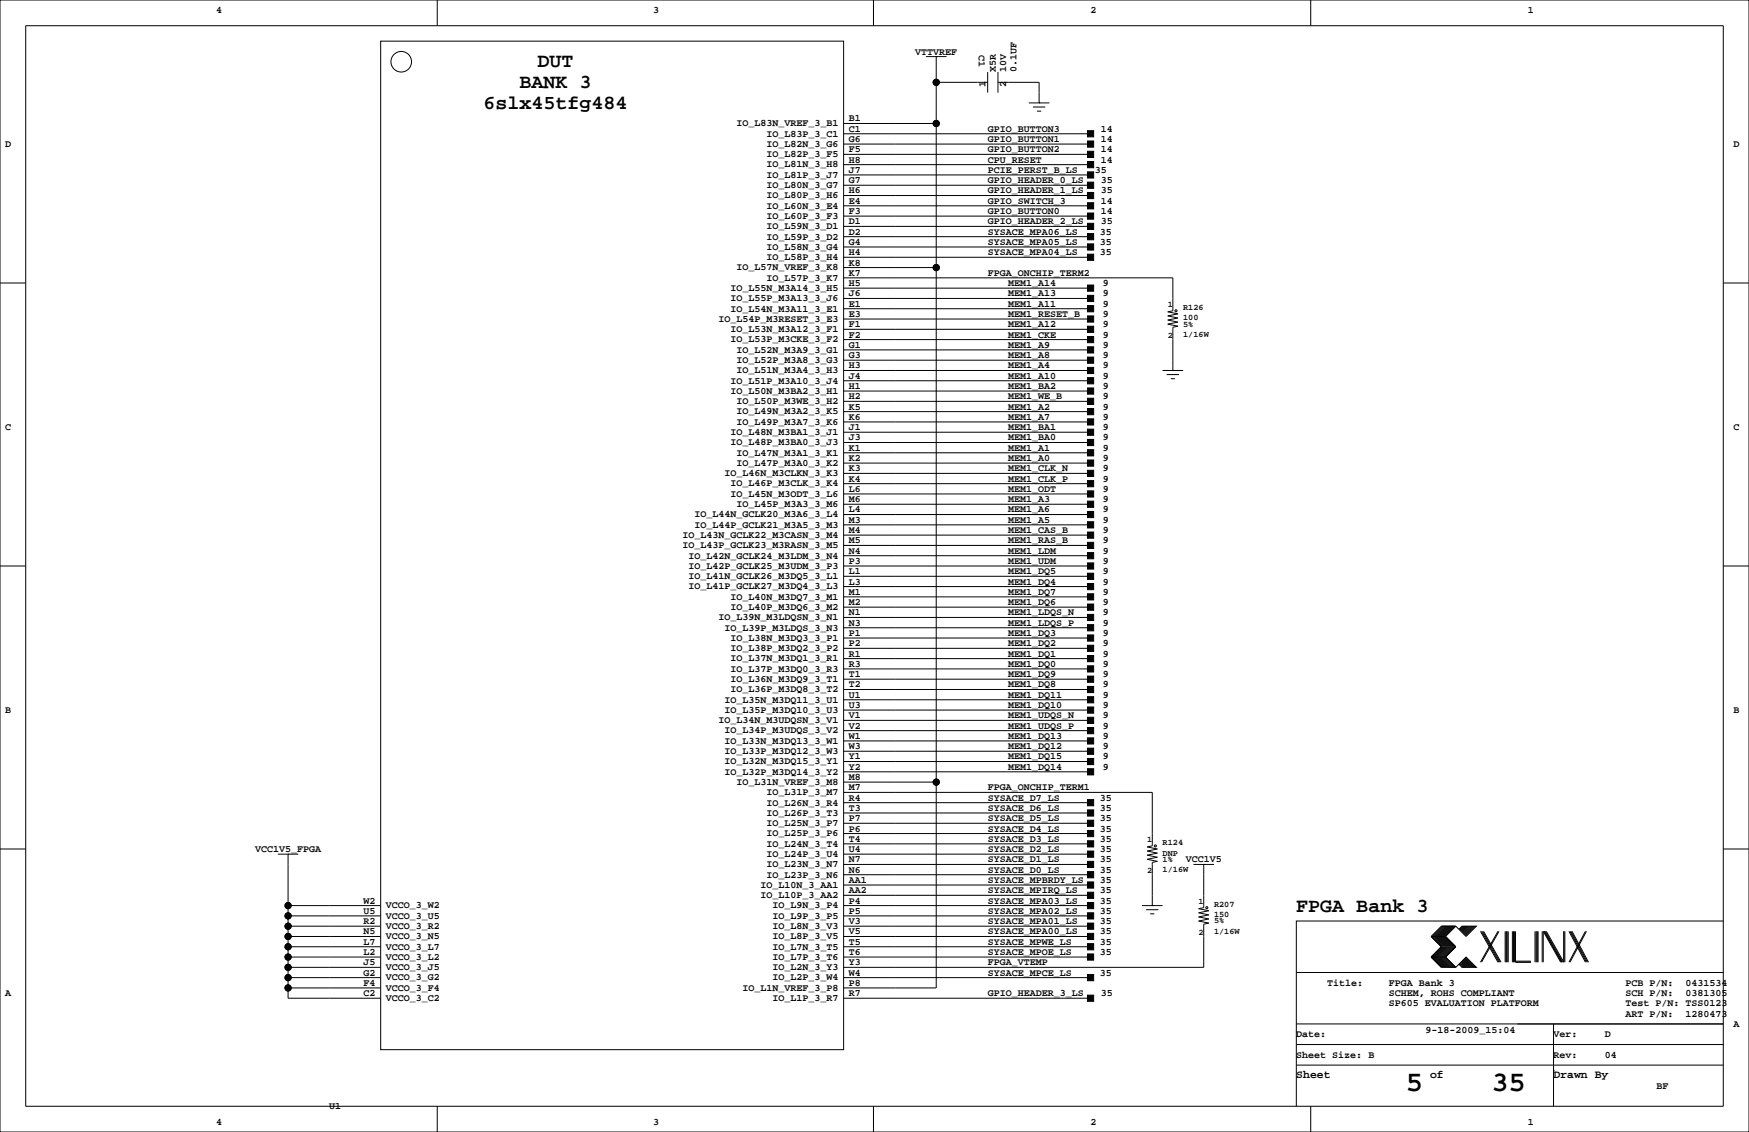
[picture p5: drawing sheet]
<svg xmlns="http://www.w3.org/2000/svg" width="432mm" height="279mm" viewBox="0 0 432 279" stroke-linecap="round" stroke-linejoin="round" font-family="sans-serif">
<defs><g id="words">
<g font-size="7.1">
<text x="347" y="269.3">5</text>
<text x="368.2" y="269.3">35</text>
</g>
<g font-size="4.9">
<text x="132.7" y="16.6">DUT</text>
<text x="128.3" y="21.7">BANK 3</text>
<text x="119.4" y="26.8">6slx45tfg484</text>
<text x="320" y="225.1">FPGA Bank 3</text>
</g>
<g font-size="2.8">
<text x="320" y="266.1">Sheet</text>
<text x="353.1" y="266.1">of</text>
<text x="383.5" y="266.1">Drawn By</text>
</g>
<g font-size="2.5">
<text x="53.3" y="3.3">4</text>
<text x="161.3" y="3.3">3</text>
<text x="269.2" y="3.3">2</text>
<text x="377.2" y="3.3">1</text>
<text x="226" y="13.5">VTTVREF</text>
<text x="241.6" y="13.5" transform="rotate(90 241.6 13.5)">C1</text>
<text x="245.9" y="17.8" transform="rotate(-90 245.9 17.8)">X5R</text>
<text x="248.4" y="17.8" transform="rotate(-90 248.4 17.8)">10V</text>
<text x="251" y="17.8" transform="rotate(-90 251 17.8)">0.1UF</text>
<text x="243.3" y="21.6" transform="rotate(-90 243.3 21.6)">1</text>
<text x="248.4" y="21.6" transform="rotate(-90 248.4 21.6)">2</text>
<text x="209.5" y="30">B1</text>
<text x="181.8" y="31.2">IO_L83N_VREF_3_B1</text>
<text x="189.2" y="33.7">IO_L83P_3_C1</text>
<text x="209.5" y="35.1">G6</text>
<text x="209.5" y="32.5">C1</text>
<text x="243.8" y="32.5">GPIO_BUTTON3</text>
<text x="243.8" y="35.1">GPIO_BUTTON1</text>
<text x="271.8" y="32.5">14</text>
<text x="271.8" y="35.1">14</text>
<text x="1.3" y="36.3">D</text>
<text x="189.2" y="41.3">IO_L81N_3_H8</text>
<text x="189.2" y="38.8">IO_L82P_3_F5</text>
<text x="189.2" y="36.3">IO_L82N_3_G6</text>
<text x="209.5" y="40.1">H8</text>
<text x="209.5" y="37.6">F5</text>
<text x="243.8" y="37.6">GPIO_BUTTON2</text>
<text x="243.8" y="40.1">CPU_RESET</text>
<text x="271.8" y="37.6">14</text>
<text x="271.8" y="40.1">14</text>
<text x="428" y="36.3">D</text>
<text x="189.2" y="46.4">IO_L80N_3_G7</text>
<text x="189.2" y="43.9">IO_L81P_3_J7</text>
<text x="209.5" y="47.8">H6</text>
<text x="209.5" y="45.2">G7</text>
<text x="209.5" y="42.7">J7</text>
<text x="243.8" y="42.7">PCIE_PERST_B_LS</text>
<text x="243.8" y="45.2">GPIO_HEADER_0_LS</text>
<text x="243.8" y="47.8">GPIO_HEADER_1_LS</text>
<text x="270.3" y="42.7">35</text>
<text x="271.8" y="45.2">35</text>
<text x="271.8" y="47.8">35</text>
<text x="189.2" y="51.5">IO_L60N_3_E4</text>
<text x="189.2" y="49">IO_L80P_3_H6</text>
<text x="209.5" y="52.8">F3</text>
<text x="209.5" y="50.3">E4</text>
<text x="243.8" y="50.3">GPIO_SWITCH_3</text>
<text x="243.8" y="52.8">GPIO_BUTTON0</text>
<text x="271.8" y="50.3">14</text>
<text x="271.8" y="52.8">14</text>
<text x="189.2" y="59.1">IO_L59P_3_D2</text>
<text x="189.2" y="56.6">IO_L59N_3_D1</text>
<text x="189.2" y="54">IO_L60P_3_F3</text>
<text x="209.5" y="57.9">D2</text>
<text x="209.5" y="55.4">D1</text>
<text x="243.8" y="55.4">GPIO_HEADER_2_LS</text>
<text x="243.8" y="57.9">SYSACE_MPA06_LS</text>
<text x="271.6" y="57.9">35</text>
<text x="271.8" y="55.4">35</text>
<text x="189.2" y="64.2">IO_L58P_3_H4</text>
<text x="189.2" y="61.7">IO_L58N_3_G4</text>
<text x="209.5" y="65.5">K8</text>
<text x="209.5" y="63">H4</text>
<text x="209.5" y="60.5">G4</text>
<text x="243.8" y="60.5">SYSACE_MPA05_LS</text>
<text x="243.8" y="63">SYSACE_MPA04_LS</text>
<text x="271.6" y="60.5">35</text>
<text x="271.6" y="63">35</text>
<text x="180.3" y="71.8">IO_L55N_M3A14_3_H5</text>
<text x="181.8" y="66.7">IO_L57N_VREF_3_K8</text>
<text x="189.2" y="69.3">IO_L57P_3_K7</text>
<text x="209.5" y="70.6">H5</text>
<text x="209.5" y="68.1">K7</text>
<text x="243.8" y="68.1">FPGA_ONCHIP_TERM2</text>
<text x="248.9" y="70.6">MEM1_A14</text>
<text x="272.3" y="70.6">9</text>
<text x="180.3" y="76.9">IO_L54N_M3A11_3_E1</text>
<text x="180.3" y="74.4">IO_L55P_M3A13_3_J6</text>
<text x="209.5" y="75.7">E1</text>
<text x="209.5" y="73.2">J6</text>
<text x="248.9" y="73.2">MEM1_A13</text>
<text x="248.9" y="75.7">MEM1_A11</text>
<text x="272.3" y="73.2">9</text>
<text x="272.3" y="75.7">9</text>
<text x="177.4" y="79.4">IO_L54P_M3RESET_3_E3</text>
<text x="180.3" y="82">IO_L53N_M3A12_3_F1</text>
<text x="209.5" y="83.3">F2</text>
<text x="209.5" y="80.8">F1</text>
<text x="209.5" y="78.2">E3</text>
<text x="248.9" y="78.2">MEM1_RESET_B</text>
<text x="248.9" y="80.8">MEM1_A12</text>
<text x="248.9" y="83.3">MEM1_CKE</text>
<text x="272.3" y="78.2">9</text>
<text x="272.3" y="80.8">9</text>
<text x="272.3" y="83.3">9</text>
<text x="180.3" y="84.5">IO_L53P_M3CKE_3_F2</text>
<text x="181.8" y="89.6">IO_L52P_M3A8_3_G3</text>
<text x="181.8" y="87.1">IO_L52N_M3A9_3_G1</text>
<text x="209.5" y="88.4">G3</text>
<text x="209.5" y="85.9">G1</text>
<text x="248.9" y="85.9">MEM1_A9</text>
<text x="248.9" y="88.4">MEM1_A8</text>
<text x="272.3" y="85.9">9</text>
<text x="272.3" y="88.4">9</text>
<text x="180.3" y="94.7">IO_L51P_M3A10_3_J4</text>
<text x="181.8" y="92.1">IO_L51N_M3A4_3_H3</text>
<text x="209.5" y="93.5">J4</text>
<text x="209.5" y="90.9">H3</text>
<text x="248.9" y="90.9">MEM1_A4</text>
<text x="248.9" y="93.5">MEM1_A10</text>
<text x="272.3" y="90.9">9</text>
<text x="272.3" y="93.5">9</text>
<text x="180.3" y="97.2">IO_L50N_M3BA2_3_H1</text>
<text x="181.8" y="99.8">IO_L50P_M3WE_3_H2</text>
<text x="209.5" y="101.1">K5</text>
<text x="209.5" y="98.6">H2</text>
<text x="209.5" y="96">H1</text>
<text x="248.9" y="96">MEM1_BA2</text>
<text x="248.9" y="98.6">MEM1_WE_B</text>
<text x="248.9" y="101.1">MEM1_A2</text>
<text x="272.3" y="96">9</text>
<text x="272.3" y="98.6">9</text>
<text x="272.3" y="101.1">9</text>
<text x="1.3" y="106.2">C</text>
<text x="180.3" y="107.4">IO_L48N_M3BA1_3_J1</text>
<text x="181.8" y="104.8">IO_L49P_M3A7_3_K6</text>
<text x="181.8" y="102.3">IO_L49N_M3A2_3_K5</text>
<text x="209.5" y="106.2">J1</text>
<text x="209.5" y="103.6">K6</text>
<text x="248.9" y="103.6">MEM1_A7</text>
<text x="248.9" y="106.2">MEM1_BA1</text>
<text x="272.3" y="103.6">9</text>
<text x="272.3" y="106.2">9</text>
<text x="428" y="106.2">C</text>
<text x="180.3" y="109.9">IO_L48P_M3BA0_3_J3</text>
<text x="181.8" y="112.5">IO_L47N_M3A1_3_K1</text>
<text x="209.5" y="113.8">K2</text>
<text x="209.5" y="111.3">K1</text>
<text x="209.5" y="108.7">J3</text>
<text x="248.9" y="108.7">MEM1_BA0</text>
<text x="248.9" y="111.3">MEM1_A1</text>
<text x="248.9" y="113.8">MEM1_A0</text>
<text x="272.3" y="108.7">9</text>
<text x="272.3" y="111.3">9</text>
<text x="272.3" y="113.8">9</text>
<text x="178.9" y="117.5">IO_L46N_M3CLKN_3_K3</text>
<text x="181.8" y="115">IO_L47P_M3A0_3_K2</text>
<text x="209.5" y="118.9">K4</text>
<text x="209.5" y="116.3">K3</text>
<text x="248.9" y="116.3">MEM1_CLK_N</text>
<text x="248.9" y="118.9">MEM1_CLK_P</text>
<text x="272.3" y="116.3">9</text>
<text x="272.3" y="118.9">9</text>
<text x="180.3" y="122.6">IO_L45N_M3ODT_3_L6</text>
<text x="180.3" y="120.1">IO_L46P_M3CLK_3_K4</text>
<text x="181.8" y="125.2">IO_L45P_M3A3_3_M6</text>
<text x="209.5" y="124">M6</text>
<text x="209.5" y="121.4">L6</text>
<text x="248.9" y="121.4">MEM1_ODT</text>
<text x="248.9" y="124">MEM1_A3</text>
<text x="272.3" y="121.4">9</text>
<text x="272.3" y="124">9</text>
<text x="171.5" y="130.2">IO_L44P_GCLK21_M3A5_3_M3</text>
<text x="171.5" y="127.7">IO_L44N_GCLK20_M3A6_3_L4</text>
<text x="209.5" y="131.6">M4</text>
<text x="209.5" y="129">M3</text>
<text x="209.5" y="126.5">L4</text>
<text x="248.9" y="126.5">MEM1_A6</text>
<text x="248.9" y="129">MEM1_A5</text>
<text x="248.9" y="131.6">MEM1_CAS_B</text>
<text x="272.3" y="126.5">9</text>
<text x="272.3" y="129">9</text>
<text x="272.3" y="131.6">9</text>
<text x="168.5" y="135.3">IO_L43P_GCLK23_M3RASN_3_M5</text>
<text x="168.5" y="132.8">IO_L43N_GCLK22_M3CASN_3_M4</text>
<text x="170" y="137.9">IO_L42N_GCLK24_M3LDM_3_N4</text>
<text x="209.5" y="136.7">N4</text>
<text x="209.5" y="134.1">M5</text>
<text x="248.9" y="134.1">MEM1_RAS_B</text>
<text x="248.9" y="136.7">MEM1_LDM</text>
<text x="272.3" y="134.1">9</text>
<text x="272.3" y="136.7">9</text>
<text x="170" y="142.9">IO_L41N_GCLK26_M3DQ5_3_L1</text>
<text x="170" y="140.4">IO_L42P_GCLK25_M3UDM_3_P3</text>
<text x="209.5" y="141.7">L1</text>
<text x="209.5" y="139.2">P3</text>
<text x="248.9" y="139.2">MEM1_UDM</text>
<text x="248.9" y="141.7">MEM1_DQ5</text>
<text x="272.3" y="139.2">9</text>
<text x="272.3" y="141.7">9</text>
<text x="170" y="145.5">IO_L41P_GCLK27_M3DQ4_3_L3</text>
<text x="180.3" y="148">IO_L40N_M3DQ7_3_M1</text>
<text x="209.5" y="149.4">M2</text>
<text x="209.5" y="146.8">M1</text>
<text x="209.5" y="144.3">L3</text>
<text x="248.9" y="144.3">MEM1_DQ4</text>
<text x="248.9" y="146.8">MEM1_DQ7</text>
<text x="248.9" y="149.4">MEM1_DQ6</text>
<text x="272.3" y="144.3">9</text>
<text x="272.3" y="146.8">9</text>
<text x="272.3" y="149.4">9</text>
<text x="177.4" y="153.1">IO_L39N_M3LDQSN_3_N1</text>
<text x="178.9" y="155.6">IO_L39P_M3LDQS_3_N3</text>
<text x="180.3" y="150.6">IO_L40P_M3DQ6_3_M2</text>
<text x="209.5" y="154.4">N3</text>
<text x="209.5" y="151.9">N1</text>
<text x="248.9" y="151.9">MEM1_LDQS_N</text>
<text x="248.9" y="154.4">MEM1_LDQS_P</text>
<text x="272.3" y="151.9">9</text>
<text x="272.3" y="154.4">9</text>
<text x="180.3" y="160.7">IO_L38P_M3DQ2_3_P2</text>
<text x="180.3" y="158.2">IO_L38N_M3DQ3_3_P1</text>
<text x="209.5" y="159.5">P2</text>
<text x="209.5" y="157">P1</text>
<text x="248.9" y="157">MEM1_DQ3</text>
<text x="248.9" y="159.5">MEM1_DQ2</text>
<text x="272.3" y="157">9</text>
<text x="272.3" y="159.5">9</text>
<text x="180.3" y="165.8">IO_L37P_M3DQ0_3_R3</text>
<text x="180.3" y="163.3">IO_L37N_M3DQ1_3_R1</text>
<text x="209.5" y="167.1">T1</text>
<text x="209.5" y="164.6">R3</text>
<text x="209.5" y="162.1">R1</text>
<text x="248.9" y="162.1">MEM1_DQ1</text>
<text x="248.9" y="164.6">MEM1_DQ0</text>
<text x="248.9" y="167.1">MEM1_DQ9</text>
<text x="272.3" y="162.1">9</text>
<text x="272.3" y="164.6">9</text>
<text x="272.3" y="167.1">9</text>
<text x="178.9" y="173.4">IO_L35N_M3DQ11_3_U1</text>
<text x="180.3" y="170.9">IO_L36P_M3DQ8_3_T2</text>
<text x="180.3" y="168.3">IO_L36N_M3DQ9_3_T1</text>
<text x="209.5" y="172.2">U1</text>
<text x="209.5" y="169.7">T2</text>
<text x="248.9" y="169.7">MEM1_DQ8</text>
<text x="248.9" y="172.2">MEM1_DQ11</text>
<text x="272.3" y="169.7">9</text>
<text x="272.3" y="172.2">9</text>
<text x="1.3" y="176">B</text>
<text x="177.4" y="178.5">IO_L34N_M3UDQSN_3_V1</text>
<text x="178.9" y="176">IO_L35P_M3DQ10_3_U3</text>
<text x="209.5" y="179.8">V2</text>
<text x="209.5" y="177.3">V1</text>
<text x="209.5" y="174.8">U3</text>
<text x="248.9" y="174.8">MEM1_DQ10</text>
<text x="248.9" y="177.3">MEM1_UDQS_N</text>
<text x="248.9" y="179.8">MEM1_UDQS_P</text>
<text x="272.3" y="174.8">9</text>
<text x="272.3" y="177.3">9</text>
<text x="272.3" y="179.8">9</text>
<text x="428" y="176">B</text>
<text x="178.9" y="183.6">IO_L33N_M3DQ13_3_W1</text>
<text x="178.9" y="181">IO_L34P_M3UDQS_3_V2</text>
<text x="209.5" y="184.9">W3</text>
<text x="209.5" y="182.4">W1</text>
<text x="248.9" y="182.4">MEM1_DQ13</text>
<text x="248.9" y="184.9">MEM1_DQ12</text>
<text x="272.3" y="182.4">9</text>
<text x="272.3" y="184.9">9</text>
<text x="178.9" y="191.2">IO_L32P_M3DQ14_3_Y2</text>
<text x="178.9" y="188.7">IO_L32N_M3DQ15_3_Y1</text>
<text x="178.9" y="186.1">IO_L33P_M3DQ12_3_W3</text>
<text x="209.5" y="190">Y2</text>
<text x="209.5" y="187.5">Y1</text>
<text x="248.9" y="187.5">MEM1_DQ15</text>
<text x="248.9" y="190">MEM1_DQ14</text>
<text x="272.3" y="187.5">9</text>
<text x="272.3" y="190">9</text>
<text x="181.8" y="193.7">IO_L31N_VREF_3_M8</text>
<text x="189.2" y="196.3">IO_L31P_3_M7</text>
<text x="209.5" y="197.6">R4</text>
<text x="209.5" y="195.1">M7</text>
<text x="209.5" y="192.5">M8</text>
<text x="243.8" y="195.1">FPGA_ONCHIP_TERM1</text>
<text x="243.8" y="197.6">SYSACE_D7_LS</text>
<text x="271.6" y="197.6">35</text>
<text x="189.2" y="203.9">IO_L25N_3_P7</text>
<text x="189.2" y="201.4">IO_L26P_3_T3</text>
<text x="189.2" y="198.8">IO_L26N_3_R4</text>
<text x="209.5" y="202.7">P7</text>
<text x="209.5" y="200.2">T3</text>
<text x="243.8" y="200.2">SYSACE_D6_LS</text>
<text x="243.8" y="202.7">SYSACE_D5_LS</text>
<text x="271.6" y="200.2">35</text>
<text x="271.6" y="202.7">35</text>
<text x="189.2" y="209">IO_L24N_3_T4</text>
<text x="189.2" y="206.4">IO_L25P_3_P6</text>
<text x="209.5" y="207.8">T4</text>
<text x="209.5" y="205.2">P6</text>
<text x="243.8" y="205.2">SYSACE_D4_LS</text>
<text x="243.8" y="207.8">SYSACE_D3_LS</text>
<text x="271.6" y="205.2">35</text>
<text x="271.6" y="207.8">35</text>
<text x="63" y="210.3">VCC1V5_FPGA</text>
<text x="189.2" y="214.1">IO_L23N_3_N7</text>
<text x="189.2" y="211.5">IO_L24P_3_U4</text>
<text x="209.5" y="215.4">N6</text>
<text x="209.5" y="212.9">N7</text>
<text x="209.5" y="210.3">U4</text>
<text x="243.8" y="210.3">SYSACE_D2_LS</text>
<text x="243.8" y="212.9">SYSACE_D1_LS</text>
<text x="243.8" y="215.4">SYSACE_D0_LS</text>
<text x="271.6" y="210.3">35</text>
<text x="271.6" y="212.9">35</text>
<text x="271.6" y="215.4">35</text>
<text x="292.7" y="212.9">VCC1V5</text>
<text x="187.7" y="221.7">IO_L10P_3_AA2</text>
<text x="187.7" y="219.1">IO_L10N_3_AA1</text>
<text x="189.2" y="216.6">IO_L23P_3_N6</text>
<text x="209.5" y="220.5">AA2</text>
<text x="209.5" y="217.9">AA1</text>
<text x="243.8" y="217.9">SYSACE_MPBRDY_LS</text>
<text x="243.8" y="220.5">SYSACE_MPIRQ_LS</text>
<text x="271.6" y="217.9">35</text>
<text x="271.6" y="220.5">35</text>
<text x="89.7" y="225.6">U5</text>
<text x="89.7" y="223">W2</text>
<text x="95.2" y="226.8">VCCO_3_U5</text>
<text x="95.2" y="224.2">VCCO_3_W2</text>
<text x="190.7" y="226.8">IO_L9P_3_P5</text>
<text x="190.7" y="224.2">IO_L9N_3_P4</text>
<text x="209.5" y="225.6">P5</text>
<text x="209.5" y="223">P4</text>
<text x="243.8" y="223">SYSACE_MPA03_LS</text>
<text x="243.8" y="225.6">SYSACE_MPA02_LS</text>
<text x="271.6" y="223">35</text>
<text x="271.6" y="225.6">35</text>
<text x="89.7" y="233.2">L7</text>
<text x="89.7" y="230.6">N5</text>
<text x="89.7" y="228.1">R2</text>
<text x="95.2" y="231.8">VCCO_3_N5</text>
<text x="95.2" y="229.3">VCCO_3_R2</text>
<text x="190.7" y="231.8">IO_L8P_3_V5</text>
<text x="190.7" y="229.3">IO_L8N_3_V3</text>
<text x="209.5" y="233.2">T5</text>
<text x="209.5" y="230.6">V5</text>
<text x="209.5" y="228.1">V3</text>
<text x="243.8" y="228.1">SYSACE_MPA01_LS</text>
<text x="243.8" y="230.6">SYSACE_MPA00_LS</text>
<text x="243.8" y="233.2">SYSACE_MPWE_LS</text>
<text x="271.6" y="228.1">35</text>
<text x="271.6" y="230.6">35</text>
<text x="271.6" y="233.2">35</text>
<text x="89.7" y="238.3">J5</text>
<text x="89.7" y="235.7">L2</text>
<text x="95.2" y="239.5">VCCO_3_J5</text>
<text x="95.2" y="236.9">VCCO_3_L2</text>
<text x="95.2" y="234.4">VCCO_3_L7</text>
<text x="190.7" y="239.5">IO_L2N_3_Y3</text>
<text x="190.7" y="236.9">IO_L7P_3_T6</text>
<text x="190.7" y="234.4">IO_L7N_3_T5</text>
<text x="209.5" y="238.3">Y3</text>
<text x="209.5" y="235.7">T6</text>
<text x="243.8" y="238.3">FPGA_VTEMP</text>
<text x="243.8" y="235.7">SYSACE_MPOE_LS</text>
<text x="271.6" y="235.7">35</text>
<text x="1.3" y="245.9">A</text>
<text x="89.7" y="245.9">C2</text>
<text x="89.7" y="243.3">F4</text>
<text x="89.7" y="240.8">G2</text>
<text x="95.2" y="244.5">VCCO_3_F4</text>
<text x="95.2" y="242">VCCO_3_G2</text>
<text x="183.3" y="244.5">IO_L1N_VREF_3_P8</text>
<text x="190.7" y="242">IO_L2P_3_W4</text>
<text x="209.5" y="245.9">R7</text>
<text x="209.5" y="243.3">P8</text>
<text x="209.5" y="240.8">W4</text>
<text x="243.8" y="245.9">GPIO_HEADER_3_LS</text>
<text x="243.8" y="240.8">SYSACE_MPCE_LS</text>
<text x="271.6" y="240.8">35</text>
<text x="271.8" y="245.9">35</text>
<text x="327.7" y="243.3">Title:</text>
<text x="342.9" y="245.9">SCHEM, ROHS COMPLIANT</text>
<text x="342.9" y="243.3">FPGA Bank 3</text>
<text x="401.3" y="245.9">SCH P/N:</text>
<text x="401.3" y="243.3">PCB P/N:</text>
<text x="416.1" y="245.9">0381305</text>
<text x="416.1" y="243.3">0431534</text>
<text x="95.2" y="247.1">VCCO_3_C2</text>
<text x="190.7" y="247.1">IO_L1P_3_R7</text>
<text x="342.9" y="248.4">SP605 EVALUATION PLATFORM</text>
<text x="401.3" y="248.4">Test P/N: TSS0123</text>
<text x="401.3" y="251">ART P/N:</text>
<text x="416.1" y="251">1280473</text>
<text x="320" y="256">Date:</text>
<text x="351.9" y="255">9-18-2009_15:04</text>
<text x="383.5" y="256">Ver:</text>
<text x="396.2" y="256">D</text>
<text x="428" y="253.5">A</text>
<text x="320" y="261.1">Sheet Size: B</text>
<text x="383.5" y="261.1">Rev:</text>
<text x="396.2" y="261.1">04</text>
<text x="408.9" y="268.7">BF</text>
<text x="81.3" y="273.8">U1</text>
<text x="53.3" y="277.6">4</text>
<text x="161.3" y="277.6">3</text>
<text x="269.2" y="277.6">2</text>
<text x="377.2" y="277.6">1</text>
</g>
<g font-size="2.1">
<text x="288.3" y="75.8">1</text>
<text x="292.1" y="76.5">R126</text>
<text x="288.3" y="83.4">2</text>
<text x="292.1" y="79.1">100</text>
<text x="292.1" y="83.1">1/16W</text>
<text x="292.1" y="80.6">5%</text>
<text x="283.2" y="207.8">1</text>
<text x="287" y="208.6">R124</text>
<text x="283.2" y="215.5">2</text>
<text x="287" y="212.7">1%</text>
<text x="287" y="215.2">1/16W</text>
<text x="287" y="211.2">DNP</text>
<text x="295.9" y="223.1">1</text>
<text x="299.7" y="223.9">R207</text>
<text x="299.7" y="226.4">150</text>
<text x="299.7" y="227.9">5%</text>
<text x="295.9" y="230.7">2</text>
<text x="299.7" y="230.5">1/16W</text>
</g>
</g></defs>
<g fill="none" stroke="#000" stroke-width=".25">
<path d="M0 0h431.8v279.4h-431.8zM6.3 6.4h419.1v266.6h-419.1zM94 10.2h114.3v248.9h-114.3zM107.9 0v6.4M215.6 0v6.4M228.6 14h5.1M231.1 14h.1M231.1 14v229.8h-22.8M243.8 17.8v5.1M246.4 17.8v5.1M323.6 0v6.4M208.3 38.1h60.9"/>
<path d="M208.3 35.6h60.9M208.3 33h60.9M208.3 30.5h22.8M231.1 20.3h12.7M246.4 20.3h10.1v5.1M254 25.4h5.1M255 26.4h3.1M256 27.4h1M256.5 25.4h.1M208.3 58.4h60.9M208.3 55.9h60.9M208.3 53.3h60.9"/>
<path d="M208.3 50.8h60.9M208.3 48.3h60.9M208.3 45.7h60.9M208.3 43.2h60.9M208.3 40.6h60.9M0 69.8h6.3M208.3 78.7h60.9M208.3 76.2h60.9M208.3 73.7h60.9M208.3 71.1h60.9M208.3 63.5h60.9M208.3 61h60.9"/>
<path d="M208.3 66h22.8M208.3 68.6h81.3v8.1l-1.3 .3 2.5 .5-2.5 .5 2.5 .5-2.5 .5 2.5 .5-2.5 .5 2.5 .5-1.2 .3v10.6M425.4 69.8h6.4M208.3 99.1h60.9M208.3 96.5h60.9M208.3 94h60.9M208.3 91.4h60.9M208.3 88.9h60.9M208.3 86.4h60.9M208.3 83.8h60.9M208.3 81.3h60.9M287 91.4h5.1"/>
<path d="M288 92.5h3.1M289.1 93.5h1M289.6 91.4h.1M208.3 119.4h60.9M208.3 116.8h60.9M208.3 114.3h60.9M208.3 111.8h60.9M208.3 109.2h60.9M208.3 106.7h60.9M208.3 104.1h60.9M208.3 101.6h60.9M0 139.7h6.3"/>
<path d="M208.3 139.7h60.9M208.3 137.2h60.9M208.3 134.6h60.9M208.3 132.1h60.9M208.3 129.5h60.9M208.3 127h60.9M208.3 124.5h60.9M208.3 121.9h60.9M425.4 139.7h6.4M208.3 157.5h60.9M208.3 154.9h60.9M208.3 152.4h60.9"/>
<path d="M208.3 149.9h60.9M208.3 147.3h60.9M208.3 144.8h60.9M208.3 142.2h60.9M208.3 177.8h60.9M208.3 175.3h60.9M208.3 172.7h60.9M208.3 170.2h60.9M208.3 167.6h60.9M208.3 165.1h60.9M208.3 162.6h60.9M208.3 160h60.9"/>
<path d="M208.3 198.1h60.9M208.3 190.5h60.9M208.3 188h60.9M208.3 185.4h60.9M208.3 182.9h60.9M208.3 180.3h60.9M208.3 193h22.8M208.3 195.6h76.2v13.2l-1.3 .2 2.6 .5-2.6 .6 2.6 .5-2.6 .5 2.6 .5-2.6 .5 2.6 .5-1.3 .3v10.6M0 209.5h6.3M68.6 210.8h5.1M71.1 210.8h.1M71.1 210.8v35.6h22.9"/>
<path d="M208.3 218.4h60.9M208.3 215.9h60.9M208.3 213.4h60.9M208.3 210.8h60.9M208.3 208.3h60.9M208.3 205.7h60.9M208.3 203.2h60.9M208.3 200.7h60.9M294.6 213.4h5.1M297.2 213.4h.1M297.2 213.4v10.6l-1.3 .3 2.5 .5-2.5 .5 2.5 .5-2.5 .5 2.5 .5-2.5 .5 2.5 .5-1.2 .3v10.7h-88.9M425.4 209.5h6.4"/>
<path d="M71.1 236.2h22.9M71.1 233.7h22.9M71.1 231.1h22.9M71.1 228.6h22.9M71.1 226.1h22.9M71.1 223.5h22.9M71.1 238.8h22.9M208.3 236.2h60.9M208.3 233.7h60.9M208.3 231.1h60.9M208.3 228.6h60.9M208.3 226.1h60.9"/>
<path d="M208.3 223.5h60.9M208.3 221h60.9M281.9 223.5h5.1M283 224.5h3M284 225.6h1M284.5 223.5h.1M353.3 236.2h3.6M353.3 231.1h3.6M353.3 236.2l2.6 2.6h3.5M353.3 231.1l2.6 2.6-2.6 2.5M356.1 228.6l-2.5 2.5 2.5 2.6-2.5 2.5 2.5 2.6M356.4 228.6l-2.6 2.5 2.6 2.6-2.6 2.5 2.6 2.6"/>
<path d="M356.6 228.6l-2.5 2.5 2.5 2.6-2.5 2.5 2.5 2.6M356.9 228.6l-2.6 2.5 2.6 2.6-2.6 2.5 2.6 2.6M356.9 231.1l2.5 2.6-2.5 2.5M356.9 236.2l2.5 2.6M357.1 228.6l-2.5 2.5 2.5 2.6-2.5 2.5 2.5 2.6M357.4 228.6l-2.6 2.5 2.6 2.6-2.6 2.5 2.6 2.6M357.6 228.6l-2.5 2.5 2.5 2.6-2.5 2.5 2.5 2.6M357.9 228.6l-2.6 2.5 2.6 2.6-2.6 2.5 2.6 2.6M358.1 228.6l-2.5 2.5 2.5 2.6-2.5 2.5 2.5 2.6M358.4 228.6l-2.5 2.5 2.5 2.6-2.5 2.5 2.5 2.6M358.6 228.6l-2.5 2.5 2.5 2.6-2.5 2.5 2.5 2.6M358.9 228.6l-2.5 2.5 2.5 2.6-2.5 2.5 2.5 2.6"/>
<path d="M359.2 228.6l-2.6 2.5 2.6 2.6-2.6 2.5 2.6 2.6M359.4 228.6l2.5 2.5 2.6-2.5h-3.6l-.7 .8M359.4 228.6h-3.5l-2.6 2.5M359.4 228.6l-2.5 2.5M360.2 238l.7 .8h3.6l-2.6-2.6-2.5 2.6M360.4 237.7l1 1.1M360.4 238l.8 .8M360.7 237.5l1.2 1.3M360.7 237.7l1 1.1M360.9 237.2l1.6 1.6M360.9 237.5l1.3 1.3M361.2 237l1.8 1.8"/>
<path d="M361.2 237.2l1.5 1.6M361.2 228.6l-.8 .8M361.4 236.7l2.1 2.1M361.4 237l1.8 1.8M361.4 228.6l-1 1M361.7 236.5l2.3 2.3M361.7 236.7l2 2.1M361.7 228.6l-1 1M361.9 236.5l2.3 2.3M361.9 228.6l-1.2 1.3M362.2 228.6l-1.3 1.3M362.5 228.6l-1.6 1.5"/>
<path d="M362.7 228.6l-1.5 1.5M363 228.6l-1.8 1.8M363.2 228.6l-1.8 1.8M363.5 228.6l-2.1 2M363.7 228.6l-2 2M364 228.6l-2.3 2.3M364.2 228.6l-2.3 2.3M365.5 229.9l4.3 7.6M365.8 229.9l4.3 7.6M366 229.9l4.3 7.6M366.3 229.9l4.3 7.6M369.8 229.9l-4.3 7.6"/>
<path d="M370.1 229.9l-4.3 7.6M371.6 229.9v7.6M371.9 229.9v7.6M372.1 229.9v7.6M372.4 229.9v7.6M373.4 229.9v7.6M373.6 229.9v7.6M373.9 229.9v7.6M374.1 229.9v7.6h3.9M374.1 237.2h3.9M379 229.9v7.6M379.2 229.9v7.6"/>
<path d="M379.5 229.9v7.6M379.7 229.9v7.6M380.7 229.9v7.6M381 237.5v-7.6l4.3 7.6M381.3 229.9l4.3 7.6M381.5 229.9l4.3 7.6M381.8 229.9l4.3 7.6v-7.6M386.3 229.9v7.6M387.3 229.9l4.1 7.6M387.6 229.9l4.1 7.6M387.9 229.9l4 7.6M388.1 229.9l4.1 7.6"/>
<path d="M391.4 229.9l-4.1 7.6M391.7 229.9l-4.1 7.6M425.4 227.3h-105.4v35.6M71.1 241.3h22.9M71.1 243.8h22.9M208.3 241.3h60.9M208.3 246.4h60.9M320 257.8h105.4M320 252.7h105.4M320 240h105.4M383.5 252.7v20.3M107.9 273v6.4"/>
<path d="M215.6 273v6.4M320 262.9v10.1M320 262.9h105.4M323.6 273v6.4M383.5 264.2h.1"/>
<circle cx="99.1" cy="15.2" r="2.54"/>
<circle cx="231.1" cy="30.5" r=".76"/>
<circle cx="231.1" cy="20.3" r=".76"/>
<circle cx="231.1" cy="66" r=".76"/>
<circle cx="290.3" cy="76.7" r=".25"/>
<circle cx="231.1" cy="193" r=".76"/>
<circle cx="285.2" cy="208.8" r=".25"/>
<circle cx="71.1" cy="226.1" r=".76"/>
<circle cx="71.1" cy="231.1" r=".76"/>
<circle cx="71.1" cy="228.6" r=".76"/>
<circle cx="71.1" cy="236.2" r=".76"/>
<circle cx="71.1" cy="238.8" r=".76"/>
<circle cx="71.1" cy="223.5" r=".76"/>
<circle cx="71.1" cy="233.7" r=".76"/>
<circle cx="297.9" cy="224" r=".25"/>
<circle cx="71.1" cy="241.3" r=".76"/>
<circle cx="71.1" cy="243.8" r=".76"/>
</g>
<g fill="#000" stroke="#000" stroke-width=".25">
<path d="M268.5 37.3h1.5v1.6h-1.5z" fill-rule="evenodd"/>
<path d="M268.5 34.8h1.5v1.5h-1.5z" fill-rule="evenodd"/>
<path d="M268.5 32.3h1.5v1.5h-1.5z" fill-rule="evenodd"/>
<path d="M268.5 57.7h1.5v1.5h-1.5z" fill-rule="evenodd"/>
<path d="M268.5 55.1h1.5v1.5h-1.5z" fill-rule="evenodd"/>
<path d="M268.5 52.6h1.5v1.5h-1.5z" fill-rule="evenodd"/>
<path d="M268.5 50h1.5v1.6h-1.5z" fill-rule="evenodd"/>
<path d="M268.5 47.5h1.5v1.5h-1.5z" fill-rule="evenodd"/>
<path d="M268.5 45h1.5v1.5h-1.5z" fill-rule="evenodd"/>
<path d="M268.5 42.4h1.5v1.5h-1.5z" fill-rule="evenodd"/>
<path d="M268.5 39.9h1.5v1.5h-1.5z" fill-rule="evenodd"/>
<path d="M268.5 78h1.5v1.5h-1.5z" fill-rule="evenodd"/>
<path d="M268.5 75.4h1.5v1.6h-1.5z" fill-rule="evenodd"/>
<path d="M268.5 72.9h1.5v1.5h-1.5z" fill-rule="evenodd"/>
<path d="M268.5 70.4h1.5v1.5h-1.5z" fill-rule="evenodd"/>
<path d="M268.5 62.7h1.5v1.6h-1.5z" fill-rule="evenodd"/>
<path d="M268.5 60.2h1.5v1.5h-1.5z" fill-rule="evenodd"/>
<path d="M268.5 98.3h1.5v1.5h-1.5z" fill-rule="evenodd"/>
<path d="M268.5 95.8h1.5v1.5h-1.5z" fill-rule="evenodd"/>
<path d="M268.5 93.2h1.5v1.5h-1.5z" fill-rule="evenodd"/>
<path d="M268.5 90.7h1.5v1.5h-1.5z" fill-rule="evenodd"/>
<path d="M268.5 88.1h1.5v1.6h-1.5z" fill-rule="evenodd"/>
<path d="M268.5 85.6h1.5v1.5h-1.5z" fill-rule="evenodd"/>
<path d="M268.5 83.1h1.5v1.5h-1.5z" fill-rule="evenodd"/>
<path d="M268.5 80.5h1.5v1.5h-1.5z" fill-rule="evenodd"/>
<path d="M268.5 116.1h1.5v1.5h-1.5z" fill-rule="evenodd"/>
<path d="M268.5 113.5h1.5v1.6h-1.5z" fill-rule="evenodd"/>
<path d="M268.5 111h1.5v1.5h-1.5z" fill-rule="evenodd"/>
<path d="M268.5 108.5h1.5v1.5h-1.5z" fill-rule="evenodd"/>
<path d="M268.5 105.9h1.5v1.5h-1.5z" fill-rule="evenodd"/>
<path d="M268.5 103.4h1.5v1.5h-1.5z" fill-rule="evenodd"/>
<path d="M268.5 100.8h1.5v1.6h-1.5z" fill-rule="evenodd"/>
<path d="M268.5 136.4h1.5v1.5h-1.5z" fill-rule="evenodd"/>
<path d="M268.5 133.9h1.5v1.5h-1.5z" fill-rule="evenodd"/>
<path d="M268.5 131.3h1.5v1.5h-1.5z" fill-rule="evenodd"/>
<path d="M268.5 128.8h1.5v1.5h-1.5z" fill-rule="evenodd"/>
<path d="M268.5 126.2h1.5v1.6h-1.5z" fill-rule="evenodd"/>
<path d="M268.5 123.7h1.5v1.5h-1.5z" fill-rule="evenodd"/>
<path d="M268.5 121.2h1.5v1.5h-1.5z" fill-rule="evenodd"/>
<path d="M268.5 118.6h1.5v1.5h-1.5z" fill-rule="evenodd"/>
<path d="M268.5 156.7h1.5v1.5h-1.5z" fill-rule="evenodd"/>
<path d="M268.5 154.2h1.5v1.5h-1.5z" fill-rule="evenodd"/>
<path d="M268.5 151.6h1.5v1.6h-1.5z" fill-rule="evenodd"/>
<path d="M268.5 149.1h1.5v1.5h-1.5z" fill-rule="evenodd"/>
<path d="M268.5 146.6h1.5v1.5h-1.5z" fill-rule="evenodd"/>
<path d="M268.5 144h1.5v1.5h-1.5z" fill-rule="evenodd"/>
<path d="M268.5 141.5h1.5v1.5h-1.5z" fill-rule="evenodd"/>
<path d="M268.5 138.9h1.5v1.6h-1.5z" fill-rule="evenodd"/>
<path d="M268.5 177h1.5v1.6h-1.5z" fill-rule="evenodd"/>
<path d="M268.5 174.5h1.5v1.5h-1.5z" fill-rule="evenodd"/>
<path d="M268.5 172h1.5v1.5h-1.5z" fill-rule="evenodd"/>
<path d="M268.5 169.4h1.5v1.5h-1.5z" fill-rule="evenodd"/>
<path d="M268.5 166.9h1.5v1.5h-1.5z" fill-rule="evenodd"/>
<path d="M268.5 164.3h1.5v1.6h-1.5z" fill-rule="evenodd"/>
<path d="M268.5 161.8h1.5v1.5h-1.5z" fill-rule="evenodd"/>
<path d="M268.5 159.3h1.5v1.5h-1.5z" fill-rule="evenodd"/>
<path d="M268.5 197.4h1.5v1.5h-1.5z" fill-rule="evenodd"/>
<path d="M268.5 189.7h1.5v1.6h-1.5z" fill-rule="evenodd"/>
<path d="M268.5 187.2h1.5v1.5h-1.5z" fill-rule="evenodd"/>
<path d="M268.5 184.7h1.5v1.5h-1.5z" fill-rule="evenodd"/>
<path d="M268.5 182.1h1.5v1.5h-1.5z" fill-rule="evenodd"/>
<path d="M268.5 179.6h1.5v1.5h-1.5z" fill-rule="evenodd"/>
<path d="M268.5 217.7h1.5v1.5h-1.5z" fill-rule="evenodd"/>
<path d="M268.5 215.1h1.5v1.6h-1.5z" fill-rule="evenodd"/>
<path d="M268.5 212.6h1.5v1.5h-1.5z" fill-rule="evenodd"/>
<path d="M268.5 210.1h1.5v1.5h-1.5z" fill-rule="evenodd"/>
<path d="M268.5 207.5h1.5v1.5h-1.5z" fill-rule="evenodd"/>
<path d="M268.5 205h1.5v1.5h-1.5z" fill-rule="evenodd"/>
<path d="M268.5 202.4h1.5v1.6h-1.5z" fill-rule="evenodd"/>
<path d="M268.5 199.9h1.5v1.5h-1.5z" fill-rule="evenodd"/>
<path d="M268.5 235.5h1.5v1.5h-1.5z" fill-rule="evenodd"/>
<path d="M268.5 232.9h1.5v1.5h-1.5z" fill-rule="evenodd"/>
<path d="M268.5 230.4h1.5v1.5h-1.5z" fill-rule="evenodd"/>
<path d="M268.5 227.8h1.5v1.6h-1.5z" fill-rule="evenodd"/>
<path d="M268.5 225.3h1.5v1.5h-1.5z" fill-rule="evenodd"/>
<path d="M268.5 222.8h1.5v1.5h-1.5z" fill-rule="evenodd"/>
<path d="M268.5 220.2h1.5v1.5h-1.5z" fill-rule="evenodd"/>
<path d="M268.5 240.5h1.5v1.6h-1.5z" fill-rule="evenodd"/>
<path d="M268.5 245.6h1.5v1.5h-1.5z" fill-rule="evenodd"/>
<circle cx="231.1" cy="30.5" r=".76"/>
<circle cx="231.1" cy="20.3" r=".76"/>
<circle cx="231.1" cy="66" r=".76"/>
<circle cx="231.1" cy="193" r=".76"/>
<circle cx="71.1" cy="226.1" r=".76"/>
<circle cx="71.1" cy="231.1" r=".76"/>
<circle cx="71.1" cy="228.6" r=".76"/>
<circle cx="71.1" cy="236.2" r=".76"/>
<circle cx="71.1" cy="238.8" r=".76"/>
<circle cx="71.1" cy="223.5" r=".76"/>
<circle cx="71.1" cy="233.7" r=".76"/>
<circle cx="71.1" cy="241.3" r=".76"/>
<circle cx="71.1" cy="243.8" r=".76"/>
</g>
<use href="#words"/>
</svg>
